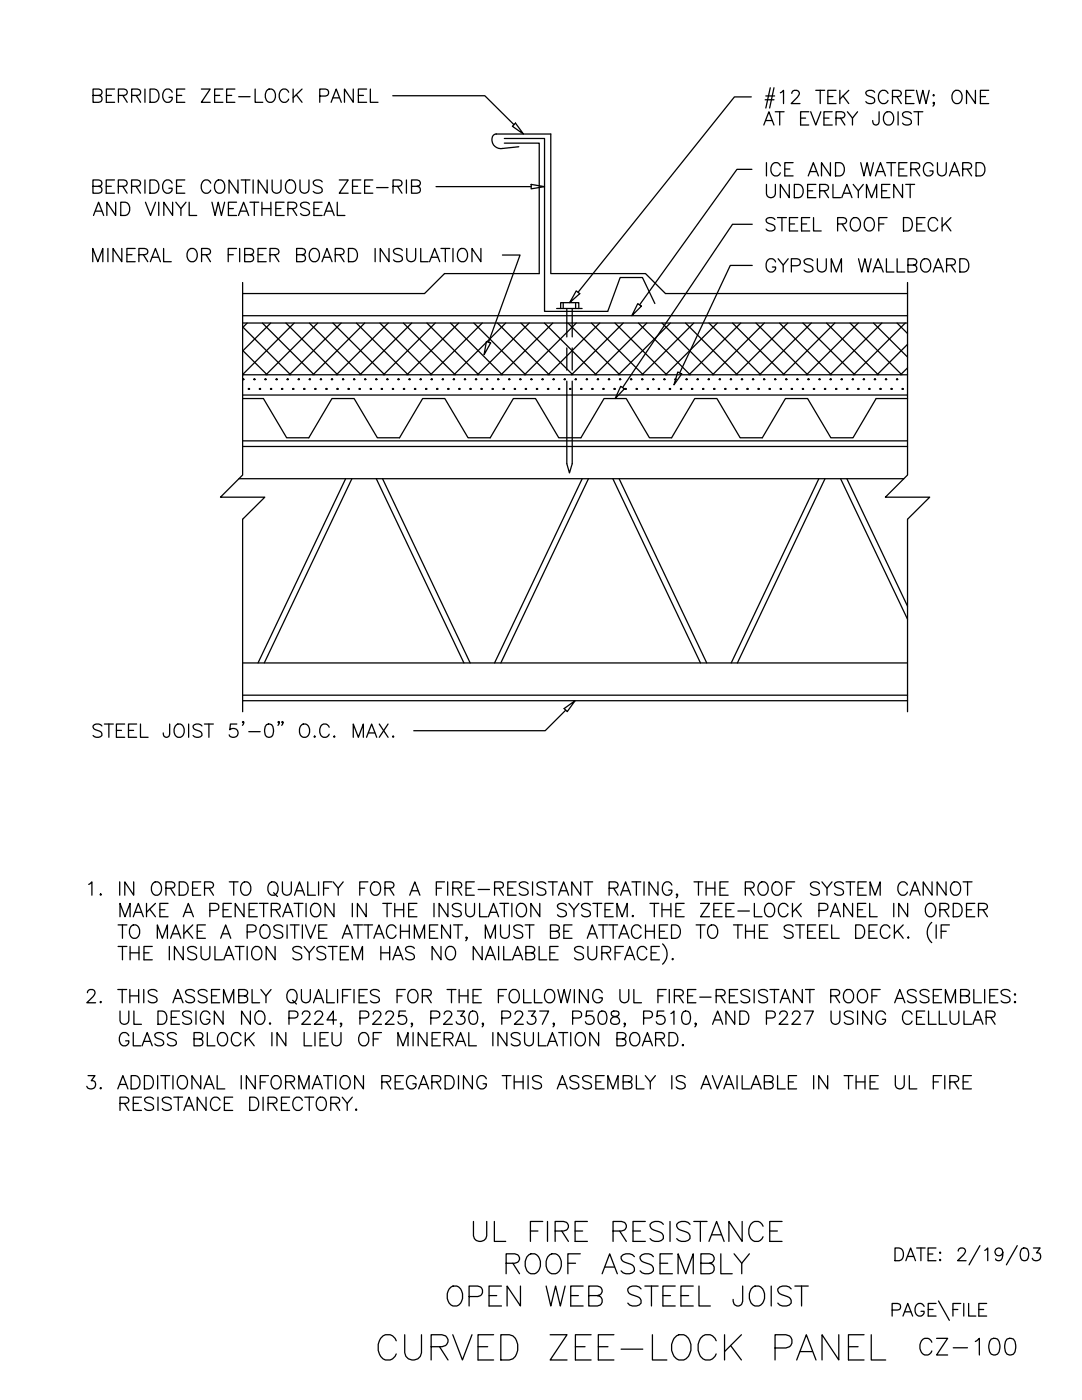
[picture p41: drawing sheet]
<svg xmlns="http://www.w3.org/2000/svg" width="216mm" height="279mm" viewBox="0 0 216 279" stroke-linecap="round" stroke-linejoin="round" font-family="sans-serif">
<defs><g id="words">
<text font-size="8.8" x="74.1" y="272.7">CURVED ZEE-LOCK PANEL</text>
<text font-size="7.9" x="93.1" y="249.1">UL FIRE RESISTANCE</text>
<g font-size="7.5">
<text x="99.8" y="255.4">ROOF ASSEMBLY</text>
<text x="87.8" y="261.8">OPEN WEB STEEL JOIST</text>
</g>
<g font-size="6.6">
<text x="16.6" y="180.3">1. IN ORDER TO QUALIFY FOR A FIRE-RESISTANT RATING, THE ROOF SYSTEM CANNOT</text>
<text x="22.6" y="206">UL DESIGN NO. P224, P225, P230, P237, P508, P510, AND P227 USING CELLULAR</text>
<text x="182.4" y="271.6">CZ-100</text>
</g>
<g font-size="6.2">
<text x="17.3" y="39.9">BERRIDGE CONTINUOUS ZEE-RIB</text>
<text x="17.3" y="53.6">MINERAL OR FIBER BOARD INSULATION</text>
<text x="16.2" y="201.4">2. THIS ASSEMBLY QUALIFIES FOR THE FOLLOWING UL FIRE-RESISTANT ROOF ASSEMBLIES:</text>
<text x="22.6" y="223">RESISTANCE DIRECTORY.</text>
</g>
<g font-size="5.7">
<text x="17.3" y="21.5">BERRIDGE ZEE-LOCK PANEL</text>
<text x="151.3" y="26.1">AT EVERY JOIST</text>
<text x="151.7" y="36.3">ICE AND WATERGUARD</text>
<text x="151.7" y="40.6">UNDERLAYMENT</text>
<text x="17.3" y="44.1">AND VINYL WEATHERSEAL</text>
<text x="151.7" y="47.3">STEEL ROOF DECK</text>
<text x="151.7" y="55.4">GYPSUM WALLBOARD</text>
<text x="22.6" y="184.1">MAKE A PENETRATION IN THE INSULATION SYSTEM. THE ZEE-LOCK PANEL IN ORDER</text>
<text x="22.6" y="209.9">GLASS BLOCK IN LIEU OF MINERAL INSULATION BOARD.</text>
<text x="16.2" y="218.4">3. ADDITIONAL INFORMATION REGARDING THIS ASSEMBLY IS AVAILABLE IN THE UL FIRE</text>
</g>
</g></defs>
<!-- layer: STRCTR -->
<g fill="none" stroke="#000" stroke-width=".25">
<path d="M48.4 56.4v38.4l-4.4 4.4h8.8l-4.4 4.4v38.4M181.1 56.4v38.4l-4.4 4.4h8.8l-4.4 4.4v38.4M48.4 79.5h4.2l4.6 7.9h4.4l4.6-7.9h4.5l4.6 7.9h4.4l4.6-7.9h4.5l4.6 7.9h4.4l4.6-7.9h4.5l4.6 7.9h4.4l4.6-7.9h4.5l4.6 7.9h4.4l4.6-7.9h4.5l4.6 7.9h4.4l4.6-7.9h4.4l4.7 7.9h4.4l4.6-7.9h6.3M48.4 64.5h132.7M48.4 78.8h132.7M48.4 65.2l9.6 9.6M48.4 69.9l4.9 4.9M48.4 74.6l.2 .2M48.4 75.7h.3M48.5 75.7h.1M48.5 75.6v.1M48.6 75.6v.1"/>
<path d="M48.7 75.7h-.1M49.3 64.5l-.9 .9M49.5 77.7h.3M49.6 77.6v.1M49.6 77.5v.2M49.7 77.5v.2M49.8 77.6l-.1 .1M50.6 75.7h.3M50.7 75.7h.1M50.7 75.6v.1M50.8 75.6v.1M50.9 75.7h-.1"/>
<path d="M51.7 77.7h.3M51.8 77.6v.1M51.8 77.5v.2M51.9 77.5v.2M51.9 77.5v.2l.1-.1M52.4 64.5l10.3 10.3M52.8 75.7h.3M52.9 75.6v.1M53 75.6v.1M53 75.6v.1h.1M54 77.7h.2M54 64.5l-5.6 5.6"/>
<path d="M54 77.5v.2v-.1M54.1 77.5v.2M54.2 77.6v.1M55.1 75.7h.2M55.1 75.7h.1M55.2 75.6v.1M55.3 75.7h.1M56.2 77.7h.2M56.2 77.6v.1M56.3 77.5v.2M56.4 77.6v.1M57.1 64.5l10.3 10.3"/>
<path d="M57.3 75.7h.2M57.3 75.7h.1M57.4 75.6v.1M57.5 75.7h.1M58.4 77.7h.3M58.5 77.5v.2l-.1-.1M58.5 77.5v.2M58.6 77.5v.2v-.1M58.7 64.5l-10.3 10.3h132.7M59.5 75.7h.3M59.5 75.7h.1M59.6 75.6v.1"/>
<path d="M59.7 75.6v.1M60.6 77.7h.3M60.6 77.6v.1M60.7 77.5v.2M60.8 77.5v.2M60.8 77.6v.1M61.7 75.7h.3M61.7 75.7h.1M61.7 64.5l10.4 10.3M61.8 75.6v.1M61.9 75.7h.1M62.8 77.7h.3"/>
<path d="M62.8 77.6l.1 .1M62.9 77.5v.2M63 77.6v.1M63.4 64.5l-10.3 10.3M63.9 75.7h.3M63.9 75.7h.1M64 75.6v.1M64.1 75.6v.1M65 77.7h.3M65 77.6l.1 .1M65.1 77.5v.2M65.2 77.5v.2l.1-.1"/>
<path d="M66.1 75.7h.3M66.2 75.6v.1h-.1M66.3 75.6v.1M66.4 75.7h-.1M66.4 64.5l10.4 10.3M67.2 77.7h.3M67.3 77.5v.2l-.1-.1M67.4 77.5v.2M67.5 77.6l-.1 .1M68.1 64.5l-10.4 10.3M68.3 75.7h.3M68.4 75.7h.1"/>
<path d="M68.5 75.6v.1M68.6 75.7h-.1M69.4 77.7h.3M69.5 77.6v.1M69.6 77.5v.2M69.7 77.6l-.1 .1M70.5 75.7h.3M70.6 75.7h.1M70.6 75.6v.1M70.7 75.6v.1M70.8 75.7h-.1M71.1 64.5l10.3 10.3"/>
<path d="M71.6 77.7h.3M71.7 77.6v.1M71.7 77.5v.2M71.8 77.5v.2M71.9 77.6l-.1 .1M72.7 75.7h.3M72.8 64.5l-10.4 10.3M72.8 75.6v.1M72.9 75.6v.1M72.9 75.6v.1h.1M73.9 77.7h.2M73.9 77.6v.1"/>
<path d="M74 77.5v.2M74 77.5v.2l.1-.1M75 75.7h.2M75 75.7h.1M75.1 75.6v.1M75.2 75.7h.1M75.8 64.5l10.3 10.3M76.1 77.7h.2M76.1 77.6v.1M76.2 77.5v.2M76.3 77.6v.1M77.2 75.7h.2"/>
<path d="M77.2 75.7h.1M77.3 75.6v.1M77.4 75.6v.1M77.5 64.5l-10.4 10.3M78.3 77.7h.3M78.4 77.5v.2l-.1-.1M78.4 77.5v.2M78.5 77.5v.2v-.1M79.4 75.7h.3M79.5 75.6v.1h-.1M79.5 75.6v.1M79.6 75.6v.1"/>
<path d="M79.6 75.7h.1M80.5 64.5l10.3 10.3M80.5 77.7h.3M80.5 77.6v.1M80.6 77.5v.2M80.7 77.5v.2M80.7 77.6v.1M81.6 75.7h.3M81.6 75.7h.1M81.7 75.6v.1M81.8 75.6v.1M81.8 75.7h.1"/>
<path d="M82.2 64.5l-10.4 10.3M82.7 77.7h.3M82.7 77.6l.1 .1M82.8 77.5v.2M82.9 77.5v.2M82.9 77.6v.1M83.8 75.7h.3M83.8 75.7h.1M83.9 75.6v.1M84.1 75.7h-.1M84.9 77.7h.3M84.9 77.6l.1 .1"/>
<path d="M85 77.5v.2M85.2 77.6l-.1 .1M85.2 64.5l10.3 10.3M86 75.7h.3M86 75.7h.1M86.1 75.6v.1M86.2 75.6v.1M86.2 75.6v.1h.1M86.9 64.5l-10.4 10.3M87.1 77.7h.3M87.2 77.5v.2v-.1M87.3 77.5v.2"/>
<path d="M87.3 77.5v.2l.1-.1M88.2 75.7h.3M88.3 75.7h.1M88.4 75.6v.1M88.4 75.6v.1h.1M89.3 77.7h.3M89.4 77.6v.1M89.5 77.5v.2M89.6 77.6l-.1 .1M89.9 64.5l10.3 10.3M90.4 75.7h.3M90.5 75.7h.1"/>
<path d="M90.5 75.6v.1M90.6 75.6v.1M90.7 75.7h-.1M91.5 64.5l-10.3 10.3M91.5 77.7h.3M91.6 77.5v.2v-.1M91.7 77.5v.2M91.8 77.6l-.1 .1M92.7 75.7h.2M92.7 75.6v.1M92.8 75.6v.1M92.8 75.6v.1h.1"/>
<path d="M93.8 77.7h.2M93.8 77.6v.1M93.9 77.5v.2M94 77.6v.1M94.6 64.5l10.3 10.3M94.9 75.7h.2M94.9 75.7h.1M95 75.6v.1M95.1 75.7h.1M96 77.7h.2M96 77.6v.1M96.1 77.5v.2"/>
<path d="M96.2 77.6v.1M96.2 64.5l-10.3 10.3M97.1 75.7h.3M97.1 75.7h.1M97.2 75.6v.1M97.3 75.7h.1M98.2 77.7h.3M98.2 77.6v.1M98.3 77.5v.2M98.3 77.5v.2l.1-.1M99.3 64.5l10.3 10.3M99.3 75.7h.3"/>
<path d="M99.3 75.7h.1M99.4 75.6v.1M99.4 75.6v.1h.1M100.4 77.7h.3M100.5 77.5v.2l-.1-.1M100.5 77.5v.2M100.5 77.5v.2l.1-.1M100.9 64.5l-10.3 10.3M101.5 75.7h.3M101.6 75.6v.1h-.1M101.6 75.6v.1M101.7 75.6v.1"/>
<path d="M101.7 75.7h.1M102.6 77.7h.3M102.6 77.6l.1 .1M102.7 77.5v.2M102.8 77.5v.2M102.8 77.6v.1M103.7 75.7h.3M103.7 75.7h.1M103.8 75.6v.1M103.9 75.6v.1M103.9 64.5l10.4 10.3M104 75.7h-.1"/>
<path d="M104.8 77.7h.3M104.8 77.6l.1 .1M104.9 77.5v.2M105 77.5v.2M105.1 77.6l-.1 .1M105.6 64.5l-10.3 10.3M105.9 75.7h.3M106 75.6v.1h-.1M106.1 75.6v.1M106.2 75.7h-.1M107 77.7h.3M107.1 77.5v.2l-.1-.1"/>
<path d="M107.2 77.5v.2M107.2 77.5v.2l.1-.1M108.1 75.7h.3M108.1 75.7h.1M108.3 75.6v.1M108.4 75.7h-.1M108.6 64.5l10.4 10.3M109.2 77.7h.3M109.2 77.6l.1 .1M109.3 77.5v.2M109.4 77.5v.2M109.5 77.6l-.1 .1"/>
<path d="M110.3 64.5l-10.3 10.3M110.3 75.7h.3M110.3 75.7h.1M110.4 75.6v.1M110.5 75.6v.1M110.6 75.7h-.1M111.4 77.7h.3M111.5 77.6v.1M111.5 77.5v.2M111.6 77.5v.2M111.6 77.5v.2l.1-.1M112.6 75.7h.2"/>
<path d="M112.6 75.7h.1M112.7 75.6v.1M112.7 75.6v.1h.1M113.3 64.5l10.4 10.3M113.7 77.7h.2M113.8 77.5v.2l-.1-.1M113.8 77.5v.2M113.9 77.6v.1M114.8 75.7h.2M114.9 75.6v.1h-.1M114.9 75.6v.1M115 64.5l-10.3 10.3"/>
<path d="M115 75.7h.1M115.9 77.7h.2M115.9 77.6v.1M116 77.5v.2M116.1 77.6v.1M117 75.7h.2M117 75.7h.1M117.1 75.6v.1M117.2 75.7h.1M118 64.5l10.3 10.3M118.1 77.7h.2M118.1 77.6v.1"/>
<path d="M118.2 77.5v.2M118.3 77.6v.1M119.2 75.7h.3M119.2 75.7h.1M119.3 75.6v.1M119.4 75.7h.1M119.7 64.5l-10.3 10.3M120.3 77.7h.3M120.4 77.5v.2l-.1-.1M120.4 77.5v.2M120.5 77.6v.1M121.4 75.7h.3"/>
<path d="M121.5 75.6v.1h-.1M121.5 75.6v.1M121.6 75.6v.1M122.5 77.7h.3M122.5 77.6l.1 .1M122.6 77.5v.2M122.7 77.5v.2M122.7 64.5l10.3 10.3M122.8 77.6l-.1 .1M123.6 75.7h.3M123.6 75.7h.1M123.7 75.6v.1"/>
<path d="M123.8 75.6v.1M123.9 75.7h-.1M124.4 64.5l-10.4 10.3M124.7 77.7h.3M124.7 77.6l.1 .1M124.8 77.5v.2M125 77.6l-.1 .1M125.8 75.7h.3M125.9 75.6v.1h-.1M125.9 75.6v.1M126 75.6v.1h.1M126.9 77.7h.3"/>
<path d="M127 77.5v.2l-.1-.1M127 77.5v.2M127.1 77.5v.2l.1-.1M127.4 64.5l10.3 10.3M128 75.7h.3M128 75.7h.1M128.2 75.6v.1M128.3 75.7h-.1M129.1 64.5l-10.4 10.3M129.1 77.7h.3M129.1 77.6l.1 .1M129.3 77.5v.2"/>
<path d="M129.4 77.6l-.1 .1M130.2 75.7h.3M130.3 75.7h.1M130.4 75.6v.1M130.5 75.7h-.1M131.3 77.7h.3M131.4 77.6v.1M131.4 77.5v.2M131.5 77.5v.2M131.6 77.6l-.1 .1M132.1 64.5l10.3 10.3M132.4 75.7h.3"/>
<path d="M132.5 75.7h.1M132.6 75.6v.1M132.7 75.7h.1M133.5 77.7h.3M133.6 77.6v.1M133.7 77.5v.2M133.7 77.5v.2l.1-.1M133.8 64.5l-10.4 10.3M134.6 75.7h.3M134.8 75.6v.1h-.1M134.8 75.6v.1M134.8 75.6v.1h.1"/>
<path d="M135.7 77.7h.3M135.9 77.5v.2l-.1-.1M135.9 77.5v.2M136 77.6v.1M136.8 64.5l10.3 10.3M136.9 75.7h.2M136.9 75.7h.1M137 75.6v.1M137.1 75.7h.1M138 77.7h.2M138 77.6v.1M138.1 77.5v.2"/>
<path d="M138.2 77.6v.1M138.4 64.5l-10.3 10.3M139.1 75.7h.2M139.1 75.7h.1M139.2 75.6v.1M139.3 75.7h.1M140.2 77.7h.2M140.3 77.5v.2l-.1-.1M140.3 77.5v.2M140.4 77.5v.2v-.1M141.3 75.7h.3M141.3 75.7h.1"/>
<path d="M141.4 75.6v.1M141.5 64.5l10.3 10.3M141.5 75.6v.1M142.4 77.7h.3M142.4 77.6l.1 .1M142.5 77.5v.2M142.6 77.5v.2M142.6 77.6v.1M143.1 64.5l-10.3 10.3M143.5 75.7h.3M143.5 75.7h.1M143.6 75.6v.1"/>
<path d="M143.7 75.7h.1M144.6 77.7h.3M144.6 77.6l.1 .1M144.7 77.5v.2M144.9 77.6l-.1 .1M145.7 75.7h.3M145.7 75.7h.1M145.8 75.6v.1M145.9 75.6v.1h.1M146.2 64.5l10.3 10.3M146.8 77.7h.3M146.8 77.6l.1 .1"/>
<path d="M146.9 77.5v.2M147 77.5v.2l.1-.1M147.8 64.5l-10.3 10.3M147.9 75.7h.3M148 75.6v.1h-.1M148.1 75.6v.1M148.1 75.6v.1h.1M149 77.7h.3M149.1 77.5v.2l-.1-.1M149.2 77.5v.2M149.3 77.6l-.1 .1M150.1 75.7h.3"/>
<path d="M150.2 75.6v.1M150.3 75.6v.1M150.4 75.7h-.1M150.8 64.5l10.4 10.3M151.2 77.7h.3M151.3 77.6v.1M151.4 77.5v.2M151.5 77.6l-.1 .1M152.3 75.7h.3M152.4 75.7h.1M152.5 75.6v.1M152.5 64.5l-10.3 10.3"/>
<path d="M152.6 75.7h.1M153.4 77.7h.3M153.5 77.6v.1M153.6 77.5v.2M153.7 77.6v.1M154.5 75.7h.3M154.7 75.6v.1h-.1M154.7 75.6v.1M154.7 75.6v.1h.1M155.5 64.5l10.4 10.3M155.7 77.7h.2M155.8 77.5v.2l-.1-.1"/>
<path d="M155.8 77.5v.2M155.8 77.5v.2l.1-.1M156.8 75.7h.2M156.8 75.7h.1M156.9 75.6v.1M157 75.7h.1M157.2 64.5l-10.3 10.3M157.9 77.7h.2M157.9 77.6v.1M158 77.5v.2M158.1 77.6v.1M159 75.7h.2"/>
<path d="M159 75.7h.1M159.1 75.6v.1M159.2 75.7h.1M160.1 77.7h.3M160.1 77.6l.1 .1M160.2 77.5v.2M160.2 64.5l10.4 10.3M160.3 77.5v.2v-.1M161.2 75.7h.3M161.3 75.6v.1h-.1M161.3 75.6v.1M161.4 75.6v.1"/>
<path d="M161.4 75.7h.1M161.9 64.5l-10.3 10.3M162.3 77.7h.3M162.4 77.5v.2l-.1-.1M162.4 77.5v.2M162.5 77.5v.2M162.5 77.6v.1M163.4 75.7h.3M163.4 75.7h.1M163.5 75.6v.1M163.6 75.6v.1M163.6 75.7h.1"/>
<path d="M164.5 77.7h.3M164.5 77.6l.1 .1M164.6 77.5v.2M164.7 77.5v.2M164.7 77.6v.1M164.9 64.5l10.3 10.3M165.6 75.7h.3M165.6 75.7h.1M165.7 75.6v.1M165.9 75.7h-.1M166.6 64.5l-10.3 10.3M166.7 77.7h.3"/>
<path d="M166.7 77.6l.1 .1M166.8 77.5v.2M167 77.6l-.1 .1M167.8 75.7h.3M167.8 75.7h.1M167.9 75.6v.1M168 75.6v.1M168.1 75.7h-.1M168.9 77.7h.3M169 77.5v.2v-.1M169.1 77.5v.2M169.1 77.5v.2l.1-.1"/>
<path d="M169.6 64.5l10.3 10.3M170 75.7h.3M170.1 75.6v.1M170.2 75.6v.1M170.2 75.6v.1h.1M171.1 77.7h.3M171.2 77.6v.1M171.3 64.5l-10.4 10.3M171.3 77.5v.2M171.4 77.6v.1M172.2 75.7h.3M172.3 75.7h.1"/>
<path d="M172.3 75.6v.1M172.4 75.6v.1M172.5 75.7h.1M173.3 77.7h.3M173.4 77.5v.2v-.1M173.5 77.5v.2M173.6 77.6v.1M174.3 64.5l6.8 6.8M174.4 75.7h.3M174.5 75.6v.1M174.6 75.6v.1M174.6 75.6v.1h.1"/>
<path d="M175.6 77.7h.2M175.6 77.6v.1M175.7 77.5v.2M175.7 77.5v.2l.1-.1M176 64.5l-10.4 10.3M176.7 75.7h.2M176.7 75.7h.1M176.8 75.6v.1M176.9 75.7h.1M177.8 77.7h.2M177.8 77.6v.1M177.9 77.5v.2"/>
<path d="M178 77.6v.1M178.9 75.7h.2M178.9 75.7h.1M179 75.6v.1M179 64.5l2.1 2.1M179.1 75.7h.1M180 77.7h.3M180 77.6l.1 .1M180.1 77.5v.2M180.2 77.6v.1M180.6 64.5l-10.3 10.3M181.1 68.7l-6.1 6.1"/>
<path d="M181.1 73.4l-1.4 1.4M47.7 95.5h132.6M48.4 88h132.7M48.4 89.1h132.7M69 95.5l-17.5 36.8M70.2 95.5l-17.5 36.8M75.1 95.5l17.5 36.8M76.3 95.5l17.5 36.8M116.2 95.5l-17.5 36.8M117.4 95.5l-17.5 36.8M122.3 95.5l17.5 36.8M123.5 95.5l17.5 36.8"/>
<path d="M163.4 95.5l-17.5 36.8M164.6 95.5l-17.5 36.8M167.7 95.5l13.4 28.1M169 95.5l12.1 25.5M48.4 132.3h132.7M48.4 138.7h132.7M48.4 139.8h132.7"/>
</g>
<!-- layer: CMP-FLSH -->
<g fill="none" stroke="#000" stroke-width=".25">
<path d="M99 26.7h10.9v27.9h18.9l4 4h48.3M99.1 26.7a1.12 1.12 0 0 0-.8 1.8 1.8 1.8 0 0 0 2 1.1l3.2-.3M100.6 28.6h7v26h-18.9l-4 4h-36.3M100.6 27.6h8.1v34.5h12.6l2.4-6.7h4.5l2.5 5.2M48.4 63h132.7M111.1 61.6h5M111.9 61.6v-1.2h3.6v1.2M112.4 60.4v1.1M113.1 76.1v16.4l.5 1.9 .6-1.9v-16.4M113.1 61.7v5.5M113.1 69.4v4.5M114.2 61.7v5.5"/>
<path d="M114.2 69.4v4.5M114.9 60.4v1.2"/>
</g>
<!-- layer: DIM-TXT -->
<g fill="none" stroke="#000" stroke-width=".25">
<path d="M78.4 19.1h18.3l5.9 5.8M149.9 19.3h-3.4l-31.2 39M152.8 19.1h1.8M153.7 17.5l-.9 4.1M154.4 17.5l-.8 4.1M155.7 18.5l.6-.5v2.7M158 18.6l.2-.4 .8-.2a.64 .64 0 0 1 .4 1l-1.5 1.7h1.7M162.8 18h1.8M163.7 18v2.7M165.2 19.3h1M166.8 18h-1.6v2.7M167.6 18v2.7"/>
<path d="M168.2 19.1l1.2 1.6M169.4 18l-1.8 1.8M174.5 18.4a1.14 1.14 0 0 0-1.7 0 .68 .68 0 0 0 .5 .7l.7 .3a.65 .65 0 0 1 .5 .5 .65 .65 0 0 1-.2 .6 1.23 1.23 0 0 1-1.5-.2M177.2 18.6a.98 .98 0 0 0-1.1-.6 .98 .98 0 0 0-.8 1 1.17 1.17 0 0 0 .2 1.3 1.17 1.17 0 0 0 1.3 .2l.4-.5M178.1 19.3l1.5-.2a.6 .6 0 0 0 0-.9l-1.5-.2v2.7M179 19.3l.8 1.4M180.7 19.3h1M182.4 18h-1.7v2.7M182.9 18l.6 2.7 .6-2.7 .7 2.7 .6-2.7M186.2 19l.1-.1 .1 .1-.1 .1zM190.2 18.4a.97 .97 0 0 1 1.1-.3 .97 .97 0 0 1 .7 .9 1.16 1.16 0 0 1-.3 1.3 1.16 1.16 0 0 1-1.2 .2 1.63 1.63 0 0 1-.3-2.1zM194.6 18v2.7l-1.7-2.7v2.7"/>
<path d="M195.6 19.3h1M197.3 18h-1.7v2.7h1.7M87 37.2h19M102.9 24.6l1.5 2.1-2.2-1.5zM106 36.8l2.7 .4-2.7 .5zM150 33.8h-2.9l-19.5 27M100.3 50.9h3.5l-6.3 17.4M115 58.1l.7 .5-2 1.8zM150.1 44.8h-3.9l-22 32.5M150.1 53h-4.4l-10.1 21.4M97.1 68.1l.8 .3-1.3 2.4zM123.9 77.1l.7 .5-1.8 1.9z"/>
<path d="M127.3 60.6l.7 .5-1.9 1.9zM135.2 74.2l.8 .4-1.5 2.2zM20.3 144.9a1.15 1.15 0 0 0-1.7 0 .68 .68 0 0 0 .5 .7l.7 .3a.64 .64 0 0 1 .5 .5 .64 .64 0 0 1-.2 .6 1.22 1.22 0 0 1-1.5-.2M20.8 144.5h1.8M21.7 144.5v2.6M23.2 145.8h1M24.9 144.5h-1.7v2.6h1.7M25.6 145.8h1.1M27.3 144.5h-1.7v2.6h1.7M28 144.5v2.6h1.6M33.9 144.5v2l-.2 .4a.65 .65 0 0 1-1 0l-.1-.6M35 144.9a.97 .97 0 0 1 1.1-.4 .97 .97 0 0 1 .7 1 1.15 1.15 0 0 1-.3 1.3 1.15 1.15 0 0 1-1.3 .2 1.62 1.62 0 0 1-.2-2.1z"/>
<path d="M37.6 144.5v2.6M40.3 144.9a1.15 1.15 0 0 0-1.8 0 .68 .68 0 0 0 .5 .7l.8 .3a.64 .64 0 0 1 .5 .5 .64 .64 0 0 1-.3 .6 1.24 1.24 0 0 1-1.5-.2M40.8 144.5h1.8M41.7 144.5v2.6M47.3 144.5h-1.3l-.1 1.1a.94 .94 0 0 1 1.4 0 .94 .94 0 0 1-.2 1.4 .94 .94 0 0 1-1.4-.3M48.6 144.1l-.1 .1-.1-.1 .1-.1a.49 .49 0 0 1-.1 .8M49.6 146h2.3M53.2 144.6a.87 .87 0 0 1 1.2 .4 2.15 2.15 0 0 1-.2 2 .88 .88 0 0 1-1.3-.3 2.2 2.2 0 0 1 .3-2.1zM55.7 144.1l-.1 .1-.1-.1 .1-.1a.49 .49 0 0 1-.1 .8M56.5 144.1l-.2 .1-.1-.1 .1-.1a.49 .49 0 0 1-.1 .8M60 144.9a.98 .98 0 0 1 1.1-.4 .98 .98 0 0 1 .7 1 1.15 1.15 0 0 1-.3 1.3 1.15 1.15 0 0 1-1.3 .2 1.69 1.69 0 0 1-.2-2.1zM62.7 147l.1-.1 .1 .1-.1 .1z"/>
<path d="M65.7 145.1a.97 .97 0 0 0-1.1-.6 .97 .97 0 0 0-.8 1 1.14 1.14 0 0 0 .2 1.3 1.14 1.14 0 0 0 1.3 .2l.4-.5M66.6 147l.1-.1 .1 .1-.1 .1zM70.5 147.1v-2.6l1 2.6 1-2.6v2.6M73.1 147.1l1.1-2.6 1 2.6M73.5 146.3h1.3M75.7 144.5l1.7 2.6M77.4 144.5l-1.7 2.6M78.3 147l.2-.1 .1 .1-.1 .1zM112.6 141.4l2.2-1.6-1.6 2.2zM112.9 141.7l-4.1 4.1h-26.2M23.6 188.9h1.7M24.4 184.6v2.7"/>
<path d="M24.4 188.9v2.7M26 188.9v2.7M26 190.2h1.7M26.1 185a.98 .98 0 0 1 1.1-.4 .98 .98 0 0 1 .7 1 1.17 1.17 0 0 1-.3 1.3 1.17 1.17 0 0 1-1.3 .2 1.65 1.65 0 0 1-.2-2.1zM27.7 188.9v2.7M28.7 190.2h1M30.4 188.9h-1.7v2.7h1.7M31.4 187.3v-2.7l1 2.7 1-2.7v2.7M33.8 188.9v2.7M34 187.3l1.1-2.7 1 2.7M34.4 186.4h1.3M36.6 188.9v2.7l-1.8-2.7v2.7"/>
<path d="M36.7 184.6v2.7M37.3 185.7l1.2 1.6M38.5 184.6l-1.8 1.8M39.2 189.3a1.17 1.17 0 0 0-1.7 0 .68 .68 0 0 0 .5 .7l.7 .3a.65 .65 0 0 1 .5 .5 .65 .65 0 0 1-.2 .6 1.23 1.23 0 0 1-1.5-.2M40.1 188.9v1.9a.89 .89 0 0 0 .9 .8 .89 .89 0 0 0 .9-.8v-1.9M41 184.6h-1.6v2.7h1.6M42.9 188.9v2.7h1.5M44 187.3l1-2.7 1 2.7M44.4 186.4h1.3M44.6 191.6l1.1-2.7 1 2.7M45 190.7h1.3M46.9 188.9h1.8"/>
<path d="M47.8 188.9v2.7M49.3 186h1.2a.7 .7 0 0 0 .6-.7 .7 .7 0 0 0-.6-.7h-1.2v2.7M49.3 188.9v2.7M50.7 189a1.02 1.02 0 0 1 1.5 .9 1.17 1.17 0 0 1-.2 1.3 1.17 1.17 0 0 1-1.3 .2 1.62 1.62 0 0 1 0-2.4zM52.1 185a.97 .97 0 0 1 1.1-.4 .97 .97 0 0 1 .7 1 1.16 1.16 0 0 1-.3 1.3 1.16 1.16 0 0 1-1.2 .2 1.65 1.65 0 0 1-.3-2.1zM54.9 188.9v2.7l-1.8-2.7v2.7M56.4 185a1.17 1.17 0 0 0-1.8 0 .68 .68 0 0 0 .5 .7l.8 .3a.65 .65 0 0 1 .5 .5 .65 .65 0 0 1-.2 .6 1.23 1.23 0 0 1-1.6-.2M57.3 184.6v2.7M58.8 184.6v2.7M60.2 189.3a1.17 1.17 0 0 0-1.8 0 .68 .68 0 0 0 .5 .7l.8 .3a.65 .65 0 0 1 .5 .5 .65 .65 0 0 1-.2 .6 1.23 1.23 0 0 1-1.6-.2M60.3 184.6v2.7M60.7 188.9l1 1.3v1.4"/>
<path d="M60.9 184.6l1.1 2.7 1-2.7M62.7 188.9l-1 1.3M65 189.3a1.14 1.14 0 0 0-1.8 0 .68 .68 0 0 0 .5 .7l.8 .3a.66 .66 0 0 1 .2 1.1 1.2 1.2 0 0 1-1.5-.2M65.2 184.6h-1.6v2.7h1.6M65.5 188.9h1.8M66.4 188.9v2.7M67.9 190.2h1M68.3 187.3l1-2.7 1 2.7M68.7 186.4h1.2M69.5 188.9h-1.6v2.7h1.6M70.3 191.6v-2.7l1 2.7 1-2.7v2.7M71.4 184.6v2.7"/>
<path d="M73.5 184.6v2.7M74.6 187.3l1-2.7 1 2.7M75 186.4h1.2M76 190.2h1.8M76 188.9v2.7M77.8 188.9v2.7M78.4 191.6l1-2.7 1 2.7M78.8 190.7h1.2M79 185.2a.98 .98 0 0 0-1.1-.6 .98 .98 0 0 0-.8 1 1.17 1.17 0 0 0 .3 1.3 1.17 1.17 0 0 0 1.2 .2l.4-.5M79.9 184.6v2.7M81.7 184.6v2.7M82.7 187.3v-2.7l1 2.7 1-2.7v2.7"/>
<path d="M82.7 189.3a1.15 1.15 0 0 0-1.8 0 .64 .64 0 0 0 .5 .7l.8 .3a.65 .65 0 0 1 .5 .5 .65 .65 0 0 1-.3 .6 1.19 1.19 0 0 1-1.5-.2M87.4 184.6h-1.7v2.7h1.7M88 188.9v2.7l-1.8-2.7v2.7M89.4 189a1.02 1.02 0 0 1 1.5 .9 1.17 1.17 0 0 1-.3 1.3 1.17 1.17 0 0 1-1.2 .2 1.67 1.67 0 0 1 0-2.4zM89.9 184.6v2.7l-1.8-2.7v2.7M91.4 184.6v2.7M93.2 187.1l-.1 .2-.2-.2 .2-.1a.47 .47 0 0 1-.2 .7M96.2 188.9v2.7l-1.8-2.7v2.7M96.8 187.3v-2.7l1 2.7 1.1-2.7v2.7M96.8 191.6l1-2.7 1.1 2.7M97.2 190.7h1.3M99.5 188.9v2.7"/>
<path d="M99.9 184.6v1.9a.89 .89 0 0 0 .8 .8 .89 .89 0 0 0 .9-.8v-1.9M100.5 188.9v2.7h1.5M102.3 191.6l1-2.7 1 2.7M102.6 190.7h1.3M104.3 185a1.17 1.17 0 0 0-1.8 0 .68 .68 0 0 0 .5 .7l.8 .3a.65 .65 0 0 1 .5 .5 .65 .65 0 0 1-.3 .6 1.23 1.23 0 0 1-1.5-.2M104.9 190.2l1.5-.2a.62 .62 0 0 0 0-1l-1.5-.1v2.7h1.2a.7 .7 0 0 0 .6-.7 .7 .7 0 0 0-.6-.7M105.7 184.6v2.7M107.6 188.9v2.7h1.5M109.7 190.2h1M109.8 185.9l1.6-.2a.62 .62 0 0 0 0-1l-1.6-.1v2.7h1.2a.7 .7 0 0 0 .6-.7 .7 .7 0 0 0-.6-.7M111.4 188.9h-1.7v2.7h1.7M114.1 184.6h-1.6v2.7h1.6"/>
<path d="M116.4 189.3a1.17 1.17 0 0 0-1.8 0 .68 .68 0 0 0 .6 .7l.7 .3a.65 .65 0 0 1 .5 .5 .65 .65 0 0 1-.2 .6 1.23 1.23 0 0 1-1.6-.2M117.2 187.3l1-2.7 1 2.7M117.3 188.9v1.9a.89 .89 0 0 0 .9 .8 .89 .89 0 0 0 .9-.8v-1.9M117.6 186.4h1.2M120.1 190.2l1.5-.2a.65 .65 0 0 0 0-1l-1.5-.1v2.7M120.3 184.6v2.7M121 190.2l.8 1.4M122.4 184.6v2.7M122.7 190.2h1M123.5 187.3l1-2.7 1 2.7M123.9 186.4h1.2M124.4 188.9h-1.7v2.7"/>
<path d="M124.6 191.6l1.1-2.7 .9 2.7M125 190.7h1.3M127.9 185.2a.98 .98 0 0 0-1.1-.6 .98 .98 0 0 0-.8 1 1.17 1.17 0 0 0 .3 1.3 1.17 1.17 0 0 0 1.2 .2l.4-.5M128.8 184.6v2.7M129.1 189.5a.98 .98 0 0 0-1.2-.6 .98 .98 0 0 0-.7 1 1.17 1.17 0 0 0 .2 1.3 1.17 1.17 0 0 0 1.3 .2l.4-.5M129.9 190.2h1M130.6 184.6v2.7M131.6 188.9h-1.7v2.7h1.7M132.2 188.4a2.72 2.72 0 0 1 0 4M133.2 184.6h-1.6v2.7h1.6M134 184.6h.9a1.42 1.42 0 0 1 .9 1.3 1.42 1.42 0 0 1-.9 1.4h-.9zM134.1 191.4l.1-.1 .2 .1-.2 .2z"/>
<path d="M139.8 184.6v2.7M141.4 185a.97 .97 0 0 1 1.2-.4 .97 .97 0 0 1 .6 1 1.16 1.16 0 0 1-.2 1.3 1.16 1.16 0 0 1-1.3 .2 1.65 1.65 0 0 1-.3-2.1zM147.2 184.6v2.7M148.8 184.6v2.7M150.5 184.6v2.7M153.2 184.6h-1.7v2.7h1.7M158.2 185a1.17 1.17 0 0 0-1.7 0 .68 .68 0 0 0 .5 .7l.7 .3a.65 .65 0 0 1 .5 .5 .65 .65 0 0 1-.2 .6 1.23 1.23 0 0 1-1.5-.2M159.6 184.6v2.7M162.8 184.6h-1.7v2.7h1.7M165.2 184.6h-1.7v2.7h1.7M166 184.6v2.7h1.5M170.7 184.6h.9a1.42 1.42 0 0 1 1 1.3 1.42 1.42 0 0 1-1 1.4h-.9z"/>
<path d="M175 184.6h-1.6v2.7h1.6M177.6 185.2a.98 .98 0 0 0-1.1-.6 .98 .98 0 0 0-.8 1 1.17 1.17 0 0 0 .2 1.3 1.17 1.17 0 0 0 1.3 .2l.4-.5M178.5 184.6v2.7M179.1 185.7l1.1 1.6M180.2 184.6l-1.7 1.8M181.1 187.1l.1-.1 .2 .1-.2 .2zM185.9 184.1a2.72 2.72 0 0 0 0 4M186.8 184.6v2.7M189.4 184.6h-1.6v2.7"/>
</g>
<!-- layer: BORDER -->
<g fill="none" stroke="#000" stroke-width=".25">
<path d="M178.6 249.1h.8a1.36 1.36 0 0 1 .9 1.2 1.36 1.36 0 0 1-.9 1.3h-.8zM180.7 251.6l1-2.5 1 2.5M181.1 250.8h1.2M182.9 249.1h1.7M183.8 249.1v2.5M185.2 250.3h.9M186.8 249.1h-1.6v2.5h1.6M187.3 259.6l2.1 3.9M187.6 249.9l.1 .1-.1 .1-.1-.1zM187.6 251.3l.1 .2-.1 .1-.1-.1zM191.2 249.7l.2-.5 .8-.1a.64 .64 0 0 1 .3 .9l-1.4 1.6h1.7M195.5 248.6l-2.1 3.8"/>
<path d="M196.5 249.5l.6-.4v2.5M200.1 249.9a.79 .79 0 0 1-1.1 .7 .79 .79 0 0 1-.3-1.2 .79 .79 0 0 1 1.3 0 2.25 2.25 0 0 1-.3 2.1 .73 .73 0 0 1-1-.3M203 248.6l-2.2 3.8M203.9 249.2a.81 .81 0 0 1 1.2 .3 2.06 2.06 0 0 1-.2 2 .81 .81 0 0 1-1.2-.4 2.06 2.06 0 0 1 .2-1.9zM206.2 249.1h1.3l-.7 .9a.81 .81 0 0 1 .9 1 .81 .81 0 0 1-1.1 .6l-.4-.1-.2-.4M178 261.4l1.5-.1a.68 .68 0 0 0 .2-.7 .68 .68 0 0 0-.6-.5h-1.1v2.6M180.2 262.7l.9-2.6 1 2.6M180.5 261.8h1.2M184.4 260.7a.93 .93 0 0 0-1.1-.6 .93 .93 0 0 0-.7 1 1.1 1.1 0 0 0 .2 1.2 1.1 1.1 0 0 0 1.2 .2l.4-.4v-.4h-.6M185.2 261.3h1M186.8 260.1h-1.6v2.6h1.6M190.1 261.3h1"/>
<path d="M191.7 260.1h-1.6v2.6M192.3 260.1v2.6M193.3 260.1v2.6h1.4M195.3 261.3h1M196.9 260.1h-1.6v2.6h1.6"/>
</g>
<use href="#words"/>
</svg>
